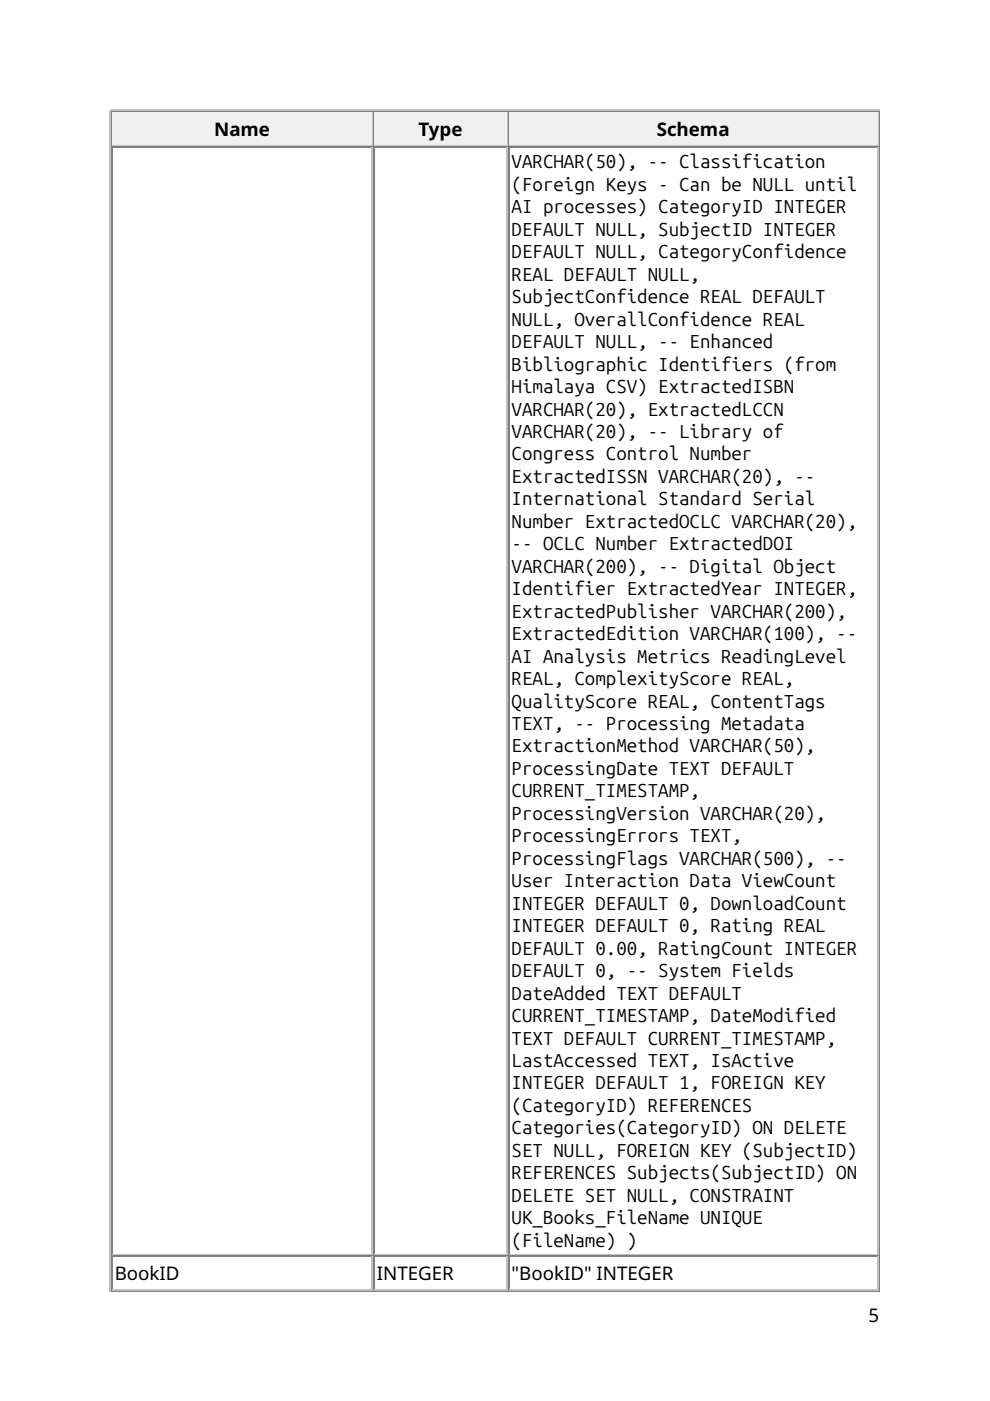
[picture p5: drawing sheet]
<svg xmlns="http://www.w3.org/2000/svg" width="210mm" height="297mm" viewBox="0 0 210 297" stroke-linecap="round" stroke-linejoin="round" font-family="sans-serif">
<defs><g id="words">
<g font-size="4">
<text x="45.4" y="28.8">Name</text>
<text x="88.7" y="28.8">Type</text>
<text x="139.2" y="28.8">Schema</text>
<text x="108.5" y="35.7">VARCHAR(50), -- Classification</text>
<text x="108.5" y="40.5">(Foreign Keys - Can be NULL until</text>
<text x="108.5" y="45.2">AI processes) CategoryID INTEGER</text>
<text x="108.5" y="50">DEFAULT NULL, SubjectID INTEGER</text>
<text x="108.5" y="54.8">DEFAULT NULL, CategoryConfidence</text>
<text x="108.5" y="59.5">REAL DEFAULT NULL,</text>
<text x="108.5" y="64.3">SubjectConfidence REAL DEFAULT</text>
<text x="108.5" y="69.1">NULL, OverallConfidence REAL</text>
<text x="108.5" y="73.8">DEFAULT NULL, -- Enhanced</text>
<text x="108.5" y="78.6">Bibliographic Identifiers (from</text>
<text x="108.5" y="83.3">Himalaya CSV) ExtractedISBN</text>
<text x="108.5" y="88.1">VARCHAR(20), ExtractedLCCN</text>
<text x="108.5" y="92.9">VARCHAR(20), -- Library of</text>
<text x="108.5" y="97.6">Congress Control Number</text>
<text x="108.5" y="102.4">ExtractedISSN VARCHAR(20), --</text>
<text x="108.5" y="107.2">International Standard Serial</text>
<text x="108.5" y="111.9">Number ExtractedOCLC VARCHAR(20),</text>
<text x="108.5" y="116.7">-- OCLC Number ExtractedDOI</text>
<text x="108.5" y="121.4">VARCHAR(200), -- Digital Object</text>
<text x="108.5" y="126.2">Identifier ExtractedYear INTEGER,</text>
<text x="108.5" y="131">ExtractedPublisher VARCHAR(200),</text>
<text x="108.5" y="135.7">ExtractedEdition VARCHAR(100), --</text>
<text x="108.5" y="140.5">AI Analysis Metrics ReadingLevel</text>
<text x="108.5" y="145.3">REAL, ComplexityScore REAL,</text>
<text x="108.5" y="150">QualityScore REAL, ContentTags</text>
<text x="108.5" y="154.8">TEXT, -- Processing Metadata</text>
<text x="108.5" y="159.5">ExtractionMethod VARCHAR(50),</text>
<text x="108.5" y="164.3">ProcessingDate TEXT DEFAULT</text>
<text x="108.5" y="169.1">CURRENT_TIMESTAMP,</text>
<text x="108.5" y="173.8">ProcessingVersion VARCHAR(20),</text>
<text x="108.5" y="178.6">ProcessingErrors TEXT,</text>
<text x="108.5" y="183.4">ProcessingFlags VARCHAR(500), --</text>
<text x="108.5" y="188.1">User Interaction Data ViewCount</text>
<text x="108.5" y="192.9">INTEGER DEFAULT 0, DownloadCount</text>
<text x="108.5" y="197.6">INTEGER DEFAULT 0, Rating REAL</text>
<text x="108.5" y="202.4">DEFAULT 0.00, RatingCount INTEGER</text>
<text x="108.5" y="207.2">DEFAULT 0, -- System Fields</text>
<text x="108.5" y="211.9">DateAdded TEXT DEFAULT</text>
<text x="108.5" y="216.7">CURRENT_TIMESTAMP, DateModified</text>
<text x="108.5" y="221.5">TEXT DEFAULT CURRENT_TIMESTAMP,</text>
<text x="108.5" y="226.2">LastAccessed TEXT, IsActive</text>
<text x="108.5" y="231">INTEGER DEFAULT 1, FOREIGN KEY</text>
<text x="108.5" y="235.7">(CategoryID) REFERENCES</text>
<text x="108.5" y="240.5">Categories(CategoryID) ON DELETE</text>
<text x="108.5" y="245.3">SET NULL, FOREIGN KEY (SubjectID)</text>
<text x="108.5" y="250">REFERENCES Subjects(SubjectID) ON</text>
<text x="108.5" y="254.8">DELETE SET NULL, CONSTRAINT</text>
<text x="108.5" y="259.6">UK_Books_FileName UNIQUE</text>
<text x="108.5" y="264.3">(FileName) )</text>
<text x="24.3" y="271.5">BookID</text>
<text x="79.9" y="271.5">INTEGER</text>
<text x="108.5" y="271.5">&quot;BookID&quot; INTEGER</text>
<text x="184.1" y="280.2">5</text>
</g>
</g></defs>
<path d="M23.4 23.3v250.5M23.5 23.4h163M23.8 30.8h55.3M79 23.8v6.9" fill="none" stroke="#c0c0c0" stroke-width=".26"/>
<path d="M23.7 23.5v7.5M23.8 23.7h55.3M186.4 23.5v250.1M23.5 273.7h163" fill="none" stroke="#808080" stroke-width=".26"/>
<g fill="#f0f0f0">
<path d="M23.8 23.8h55v6.9h-55z"/>
<path d="M45.2 24.3h12.2v5.9h-12.2z"/>
</g>
<path d="M79.2 23.5v7.5M79.4 23.7h28.3" fill="none" stroke="#808080" stroke-width=".26"/>
<path d="M79.4 30.8h28.3M107.6 23.8v6.9" fill="none" stroke="#c0c0c0" stroke-width=".26"/>
<g fill="#f0f0f0">
<path d="M79.4 23.8h28v6.9h-28z"/>
<path d="M88.6 24.3h9.6v5.9h-9.6z"/>
</g>
<path d="M107.8 23.5v7.5M107.9 23.7h78.4" fill="none" stroke="#808080" stroke-width=".26"/>
<path d="M107.9 30.8h78.4M186.1 23.8v6.9" fill="none" stroke="#c0c0c0" stroke-width=".26"/>
<g fill="#f0f0f0">
<path d="M107.9 23.8h78.1v6.9h-78.1z"/>
<path d="M139.2 24.3h15.6v5.9h-15.6z"/>
</g>
<path d="M23.7 31v242.6M23.8 31.1h55.3M79.2 31v242.6M79.4 31.1h28.3M107.8 31v242.6M107.9 31.1h78.4M23.8 266.3h55.3M79.4 266.3h28.3M107.9 266.3h78.4" fill="none" stroke="#808080" stroke-width=".26"/>
<path d="M79 31.2v234.7M107.6 31.2v234.7M186.1 31.2v234.7M23.8 266h55.3M23.8 273.4h55.3M79 266.4v6.9M79.4 266h28.3M79.4 273.4h28.3M107.6 266.4v6.9M107.9 266h78.4M107.9 273.4h78.4M186.1 266.4v6.9" fill="none" stroke="#c0c0c0" stroke-width=".26"/>
<use href="#words"/>
</svg>
